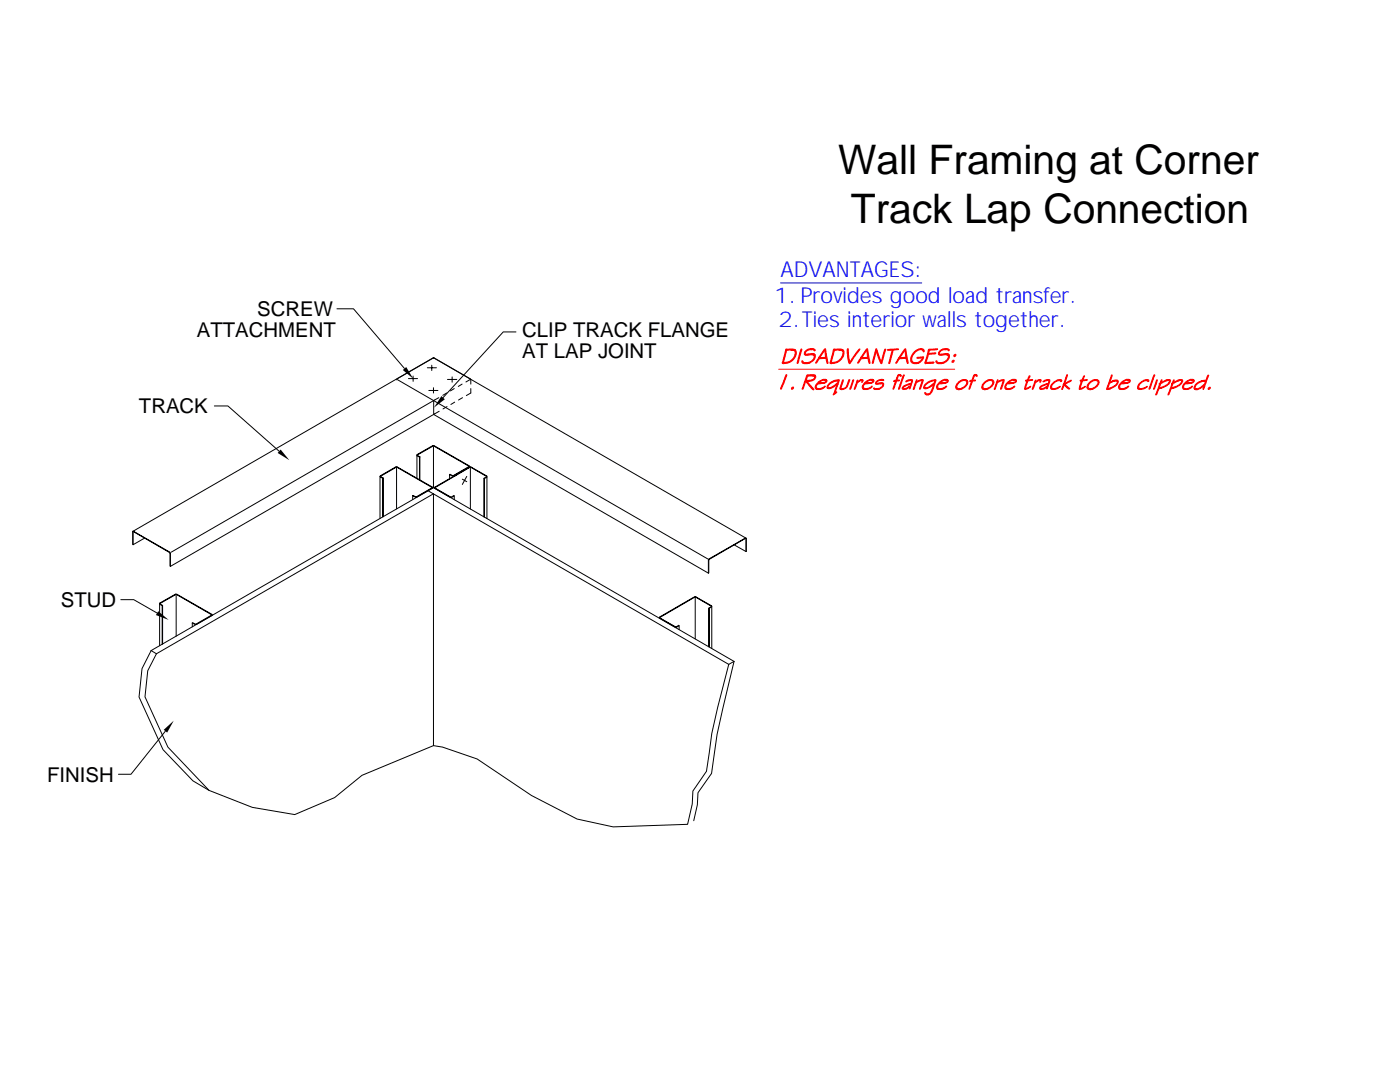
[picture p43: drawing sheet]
<svg xmlns="http://www.w3.org/2000/svg" width="279mm" height="216mm" viewBox="0 0 279 216" stroke-linecap="round" stroke-linejoin="round" font-family="sans-serif">
<defs><g id="words">
<g font-size="8.1">
<text x="167.3" y="34.7">Wall Framing at Corner</text>
<text x="169.8" y="44.5">Track Lap Connection</text>
</g>
<g font-size="4.4" fill="#00f">
<text x="155.8" y="55.2">ADVANTAGES:</text>
<text x="154.5" y="60.4">1. Provides good load transfer.</text>
<text x="155.4" y="65.2">2.Ties interior walls together.</text>
</g>
<g font-size="4.1">
<text x="51.3" y="63">SCREW</text>
<text x="39.3" y="67.2">ATTACHMENT</text>
<text x="104.2" y="71.5">AT LAP JOINT</text>
<text x="104.2" y="67.3">CLIP TRACK FLANGE</text>
<text x="27.7" y="82.3">TRACK</text>
<text x="12.1" y="121.1">STUD</text>
<text x="9.4" y="156">FINISH</text>
</g>
</g></defs>
<g fill="none" stroke="#000" stroke-width=".2">
<path d="M67.2 61.6h3.3l10.2 11.9M79.3 75.8l61.9 35.7M81.5 75.5h1.8M82.4 75v1.1M85.3 73.4h1.8M85.6 77.9h1.8M86.2 72.9v1M86.5 77.4v1M86.6 71.4l-7.3 4.2-.2 .2M87.6 79.4l-53.4 30.8M89.1 78.4l-.7 .5M89.3 75.7h1.9"/>
<path d="M90.2 75.2v1.1M90.7 77.5l-.8 .5M92.2 76.6l-.7 .5M92.3 79.4l-.8 .4M93.8 75.8l-.8 .4M93.8 75.6l.2 .2v.8M94 77.5v.9l-.9 .5M103 66.2h-2.6l-12 13.2M42.8 81h2.7l10.2 9M75.8 95.1v8.3M76.4 95.4v7.7M76.5 95.4l-.6-.3 3.3-1.9 7.1 4.1-3.2 1.8-.7-.2"/>
<path d="M76.5 95.4v7.7M76.5 95.4h-.1M79.1 93.4v8.1M79.3 93.2h-.3l-3.2 1.8 .6 .4M79.3 93.2l7 4.1v.1l-3.1 1.8-.8-.3M82.4 98.9v.8M83.2 90.8v4.6M83.7 91.2v4.5M83.8 91.2l-.5-.4 3.3-1.8 7 4-3.1 1.9-.8-.2M83.8 91.2h-.1M83.8 91.2v4.6M85.4 97.9l60 34.7"/>
<path d="M86.3 97.3v.1M86.5 89.2v8.1M86.5 97.3l60 34.7M86.5 97.3l-56.3 32.5M86.6 80v2.7l54.8 31.7M86.6 88.9h-.2l-3.2 1.8v.3l.5 .2M86.7 89l7 4-.1 .2-3.1 1.8h-.3l-.5-.3v.7M86.7 97.3v.1M87.7 82.1l-53.7 30.9M89.2 81.1l-.8 .5M90.7 99l-.8 .3M90.7 80.2l-.7 .5"/>
<path d="M91 94.9h.1M92.3 95.6l.9 .5M93.2 95.1l-.9 1.6M93.7 93.2l-6.9 4v.2l3.1 1.9M93.7 93.1v.1M93.7 93.2h.3l3.1 1.8v.2l-.4 .3M93.9 93.5v8.1M96.6 95.4v7.7M96.7 95.5l.4-.4-3.3-1.9-7 4.1 3.1 1.9 .7-.3 .1 .8M96.7 95.5v7.7M97.2 95.1v8.4M24.1 119.7h2.6l4.6 2.6"/>
<path d="M26.5 106l60.1-34.6 62.3 36M26.6 108.7v-2.7l7.3 4.2 .1 .2v2.6M28.9 107.4l-2.3 1.3v-2.6l7.2 4.2 .2 2.7M35.2 118.8v8.1M35.3 118.6h-.3l-3.1 1.7v.3l.5 .2M35.3 118.6l7.1 4.1-.1 .1-3.1 1.8-.8-.3M138.7 119.3v8.2M141.5 111.5l7.4-4.1v2.6l-.1-2.6-7.3 4.2-.1 2.8v-2.7zM146.5 108.7l2.4 1.3M30.2 129.8l-1.9 3.6-.6 5.7 4.8 10.5 6 6.2 3.2 1.9M30.2 129.8l1 .7M31.2 130.5l-1.7 3.3-.6 5.2 4.6 10.1 8.2 8.6 8.7 3.4 8.4 1.4 8-3.3 5.4-4.5 14.3-5.9 1.8 .3 6.9 2.3 10.9 7.3 9.1 4.7 7.2 1.6 14.8-.5 1-4.1 .1-2.6 2.7-3.9 1-7.5 1.2-5.3 2.2-8.5"/>
<path d="M31.2 130.5l55.3-32v50.3M31.9 120.5v8.3M32.4 120.8l-.5-.4 3.3-1.8 7.1 4.1-3.2 1.8-.7-.2M32.4 120.8v7.7M38.4 124.3v.8M42.4 122.7v.1M131.6 123.3h.1M131.6 123.3l3.2 1.9 .7-.3M141.5 121.3v7.8M141.5 121.4l.5-.4-3.3-1.9-7 4.1 3.1 1.9 .6-.3 .1 .8M141.5 121.4l.5-.3v-.2l-3.1-1.8h-.3l-7 4v.2M141.5 121.4v7.7"/>
<path d="M142 121v8.4M146.5 132l-3.4 14.5-1.1 7.8-2.7 3.9-.1 2.4-.7 3.2M146.5 132l-1.1 .6M33 145.9l-6.9 8.6h-2.5"/>
</g>
<path d="M80.4 73.8l.7-.6 1.4 2.4zM88.1 79l.7 .7-2.2 1.6zM56 89.7l1.7 2.1-2.3-1.4zM31.6 122l2.1 1.7-2.6-1zM32.7 145.6l2-1.8-1.3 2.4z" fill="#000"/>
<path d="M155.8 56.5h28.2" fill="none" stroke="#00f" stroke-width=".2"/>
<g fill="#f00" stroke="#f00" stroke-width=".2">
<path d="M157.9 69.8l.9 .1 .1 .3-.1 .9-.3 .5-.7 .6-.9 .3h-.8v-.2h.9a1.67 1.67 0 0 0 1.2-.7l.4-.7a.72 .72 0 0 0-.4-1.1z" fill-rule="evenodd"/>
<path d="M156.8 69.7l1.9 .1h-1.3a.62 .62 0 0 0-.6 .9l-.4 1.6h-.3z" fill-rule="evenodd"/>
<path d="M157 69.7l1.3-.1 .3 .2z" fill-rule="evenodd"/>
<path d="M159.9 69.7h.1v.1l-.7 2.6-.2 .1z" fill-rule="evenodd"/>
<path d="M160 72.1l.1-.1 .3 .3 .2 .1h1.1l-1.3 .2-.3-.2z" fill-rule="evenodd"/>
<path d="M162.1 70.8h.5a1.36 1.36 0 0 1-.9 1.6h-1a1.52 1.52 0 0 0 1.8-1.4z" fill-rule="evenodd"/>
<path d="M161 70.7l.9-.1 .7 .1z" fill-rule="evenodd"/>
<path d="M160.6 70.2l.6-.5 .8 .1-.8 .1a.5 .5 0 0 0-.3 .8l1.7 .1-1.8 .1-.3-.2z" fill-rule="evenodd"/>
<path d="M161.2 69.7l1-.1h.3l.2 .3-.1 .1-.4-.2z" fill-rule="evenodd"/>
<path d="M163.3 71.5h1.5l-1.3 .1-.5 .7-.2 .2z" fill-rule="evenodd"/>
<path d="M164.4 69.9h.2l-1 1.5h-.2z" fill-rule="evenodd"/>
<path d="M164.6 69.6l.2 .2 .5 2.6a.21 .21 0 0 1-.3 0 .21 .21 0 0 1 0-.3l-.2-.6h-1.5l1.5-.2-.2-1.3-.1-.2z" fill-rule="evenodd"/>
<path d="M167.4 69.8h.8l.2 .4a2.27 2.27 0 0 1-1.4 2.1l-1.3 .2v-.2h1l.7-.3 .7-1.1a.68 .68 0 0 0 .1-.8 .68 .68 0 0 0-.8-.3z" fill-rule="evenodd"/>
<path d="M166.4 69.7l1.8 .1h-1.3a.6 .6 0 0 0-.6 .8l-.4 1.7h-.2z" fill-rule="evenodd"/>
<path d="M166.6 69.7l1.2-.1 .3 .2z" fill-rule="evenodd"/>
<path d="M171.3 69.8l.3-.2-1.8 2.7h-.2z" fill-rule="evenodd"/>
<path d="M169.1 69.6h.2l.2 2.5 .1 .2h.2l-.2 .3a2.24 2.24 0 0 1-.5-1.6z" fill-rule="evenodd"/>
<path d="M171.7 71.5h1.5l-1.3 .1-.5 .7-.2 .2z" fill-rule="evenodd"/>
<path d="M172.8 69.8l.1 .2-.9 1.4h-.3z" fill-rule="evenodd"/>
<path d="M172.9 69.7l.2-.1 .5 2.9h-.2l-.2-1h-1.5l1.5-.2z" fill-rule="evenodd"/>
<path d="M174.9 70.1l.1-.1 .1 .1 .8 2.1h-.3l-.2-.4z" fill-rule="evenodd"/>
<path d="M176.5 69.8l.2-.2 .1 .2-.7 2.3a.28 .28 0 0 1 0 .3 .28 .28 0 0 1-.3 .1l-.2-.3h.3z" fill-rule="evenodd"/>
<path d="M174.8 69.6h.2v.4l-.1 .1-.7 2.4-.1-.1z" fill-rule="evenodd"/>
<path d="M178.1 69.8h.2l-.8 2.8-.1-.2z" fill-rule="evenodd"/>
<path d="M177.2 69.7h2.1l-1.3 .2h-.8z" fill-rule="evenodd"/>
<path d="M179.3 71.5h1.5l-1.3 .1-.5 .7-.2 .2z" fill-rule="evenodd"/>
<path d="M180.4 69.9h.2l-1 1.5h-.2z" fill-rule="evenodd"/>
<path d="M180.5 69.7l.3-.1 .4 2.9h-.1l-.3-1h-1.5l1.5-.2z" fill-rule="evenodd"/>
<path d="M182.8 72.4l.2-.1a1.45 1.45 0 0 0 1.1-.9l.2-.1a1.62 1.62 0 0 1-.9 1.1z" fill-rule="evenodd"/>
<path d="M183 71.3l1.3-.1v.1l-1 .2h-.3z" fill-rule="evenodd"/>
<path d="M183.8 69.8l.5-.1 .1 .5z" fill-rule="evenodd"/>
<path d="M182.5 70.2a1.55 1.55 0 0 1 1.8-.5l-.7 .1-.7 .3-.7 .6-.2 .6-.1 .6 .3 .4 1.2 .1-.4 .2h-.6l-.4-.2-.2-.3a2.35 2.35 0 0 1 .7-1.9z" fill-rule="evenodd"/>
<path d="M184.8 72.3h1.6v.1z" fill-rule="evenodd"/>
<path d="M185.1 70.6l1.7-.2-.2 .2-1.3 .1-.5 1.6 1.6 .1-1.8 .1z" fill-rule="evenodd"/>
<path d="M185.3 69.8l1.8-.2-.2 .2h-1.1a.54 .54 0 0 0-.5 .7l-.2 .1z" fill-rule="evenodd"/>
<path d="M186.8 72.1l.1-.1 .5 .4h1l-1.2 .2-.4-.3z" fill-rule="evenodd"/>
<path d="M188.8 70.8h.6v.5a1.45 1.45 0 0 1-1 1.1h-.9a1.59 1.59 0 0 0 1.8-1.3l-.1-.2z" fill-rule="evenodd"/>
<path d="M187.8 70.7l.9-.1 .7 .1z" fill-rule="evenodd"/>
<path d="M187.5 70.1l.5-.4 .8 .1a1.13 1.13 0 0 0-1.3 .8l.2 .1 1.7 .1-1.8 .1-.3-.2z" fill-rule="evenodd"/>
<path d="M188 69.7l.5-.1h.6a.21 .21 0 0 1 .3 .1 .21 .21 0 0 1-.1 .3l-.3-.2z" fill-rule="evenodd"/>
<path d="M190.1 72l.3-.1-.2 .4h-.2z" fill-rule="evenodd"/>
<path d="M190.4 70.9l.2-.2 .2 .1-.3 .4-.2-.2z" fill-rule="evenodd"/>
<path d="M160.8 76.1h.7h-.4l1.3 1.5v.2l-.6-.4z" fill-rule="evenodd"/>
<path d="M160.9 75.9l1.1-.1a.49 .49 0 0 0 .5-.2 .49 .49 0 0 0-.1-.6h-.3l.6-.1a.73 .73 0 0 1-.5 1z" fill-rule="evenodd"/>
<path d="M161.2 74.9h1.5z" fill-rule="evenodd"/>
<path d="M161.1 74.8l1.6 .1-1.5 .2-.3 .8h1.2l-1.3 .2-.5 1.5-.2 .1v-.1z" fill-rule="evenodd"/>
<path d="M162.8 77.6l1.1-.1 .8-.4-.8 .6h-.8z" fill-rule="evenodd"/>
<path d="M163.3 76.5l.9-.2a.37 .37 0 0 0 .4 0 .37 .37 0 0 0 .2-.4h-.3h.5v.2l-.3 .3z" fill-rule="evenodd"/>
<path d="M163.3 76.2a1.45 1.45 0 0 1 1.7-.3h-1l-.7 .6h1.2h-.5a.86 .86 0 0 0-1.1 .5 .38 .38 0 0 0 .1 .5 .38 .38 0 0 0 .4 .1h-.6l-.1-.3 .1-.4z" fill-rule="evenodd"/>
<path d="M166.7 78.4l.3-.2z" fill-rule="evenodd"/>
<path d="M167 76.7h.3l-.6 1.6 .1 .1-.5 .4z" fill-rule="evenodd"/>
<path d="M165.3 76.8l.5-.5 .7-.4 .8 .1-.7 .1-.7 .3-.6 .6v.3h.2l-.4 .1z" fill-rule="evenodd"/>
<path d="M166.5 75.9l1-.1-.2 .9h-.3a2.02 2.02 0 0 1-1.9 .7 2.61 2.61 0 0 0 2.2-1.4z" fill-rule="evenodd"/>
<path d="M168.1 75.9h.2l-.5 1.6 .2 .1h-.4z" fill-rule="evenodd"/>
<path d="M169.4 75.8l.2 .1-.6 1.4-.7 .4h-.6l-.1-.1 .8-.1 .5-.3z" fill-rule="evenodd"/>
<path d="M170.2 75.8l.2 .1-.6 1.6-.2 .2z" fill-rule="evenodd"/>
<path d="M171.2 76.2l.4-.3h.4z" fill-rule="evenodd"/>
<path d="M171 75.9l.2-.1v.4h.1l-.2 .1-.6 1.4z" fill-rule="evenodd"/>
<path d="M171.6 75.9l.3-.2a.28 .28 0 0 1 .3 .3 .28 .28 0 0 1-.2 .3v-.4z" fill-rule="evenodd"/>
<path d="M172.2 77.6l.9-.1 .9-.5a.28 .28 0 0 1 0 .3 .28 .28 0 0 1-.3 .2l-.6 .2z" fill-rule="evenodd"/>
<path d="M172.7 76.5l1.2-.2 .3-.1v-.2l-.4-.1h.6a.52 .52 0 0 1-.5 .6z" fill-rule="evenodd"/>
<path d="M172.6 76.3l1.1-.6h.5l.2 .2h-1l-.7 .6h1.2h-.5a.86 .86 0 0 0-1.1 .5 .4 .4 0 0 0 .5 .6h-.6l-.1-.3 .1-.4z" fill-rule="evenodd"/>
<path d="M174.4 77.4l.3 .2h.9l-1 .1-.3-.1z" fill-rule="evenodd"/>
<path d="M174.7 76.5h1.2l-.7 .2z" fill-rule="evenodd"/>
<path d="M175.1 76.5l.7-.1 .5 .1z" fill-rule="evenodd"/>
<path d="M175.9 75.9h.5z" fill-rule="evenodd"/>
<path d="M175 76l.8-.3 .6 .1-.8 .1-.6 .3v.3l1.4 .1-.1 .4-.4 .5-.3 .1h-.7l.4-.1a1.09 1.09 0 0 0 .9-.7l-.3-.3h-1.2z" fill-rule="evenodd"/>
<path d="M178.4 76.1h.3z" fill-rule="evenodd"/>
<path d="M178.4 76l1.1-.1-.1 .1h-.5l-.6 1.7 .4-1.6z" fill-rule="evenodd"/>
<path d="M179.4 74.9h.4l.1 .1-.2 .1z" fill-rule="evenodd"/>
<path d="M179.2 74.8l.3-.1 .3 .2h-.4l-.4 1h-.2z" fill-rule="evenodd"/>
<path d="M180.3 74.8h.2v.1l-1 2.7-.1 .1z" fill-rule="evenodd"/>
<path d="M180.5 77.5l1.1-.3-.6 .4z" fill-rule="evenodd"/>
<path d="M180.2 77.1l.9-.4h.6l-1.4 .6v.2l.7 .1h-.2a.54 .54 0 0 1-.8-.2z" fill-rule="evenodd"/>
<path d="M180.8 76l.9-.1-.9 .3z" fill-rule="evenodd"/>
<path d="M181.1 75.9l.4-.1a.37 .37 0 0 1 .5 0 .37 .37 0 0 1 0 .5l-.4 1.3h-.2l.2-.4h-.3l.3-.2 .1-.3h-.4a.52 .52 0 0 0 .6-.8z" fill-rule="evenodd"/>
<path d="M182.8 76.2l.6-.3h.5a1.37 1.37 0 0 0-1.4 1.4l-.1 .4h-.2z" fill-rule="evenodd"/>
<path d="M182.9 75.8h.1v.4h-.2z" fill-rule="evenodd"/>
<path d="M183.4 75.9l.5-.2 .4 .2-.6 1.7-.1 .1 .4-1.7z" fill-rule="evenodd"/>
<path d="M184.5 78.4l.2-.1 .3 .4h.6l-.7 .1z" fill-rule="evenodd"/>
<path d="M184.3 77.4l.8-.1 1-.6h.3l-.7 .5-.7 .4h-.5z" fill-rule="evenodd"/>
<path d="M186.6 75.9l.2 .1-.6 1.8a1.03 1.03 0 0 1-1.1 .9 1.86 1.86 0 0 0 1.1-1.7l.2-.3h-.3l.3-.3z" fill-rule="evenodd"/>
<path d="M184.5 76.8l1-.8 1.3-.2v.1l-1 .2-1 .6a.38 .38 0 0 0-.2 .3 .38 .38 0 0 0 .1 .4h-.4z" fill-rule="evenodd"/>
<path d="M187 77.6l1.1-.1 .7-.5a.28 .28 0 0 1 0 .3 .28 .28 0 0 1-.2 .2l-.7 .2z" fill-rule="evenodd"/>
<path d="M187.5 76.5l1.5-.3v-.3h-.4h.6l.1 .1-.2 .3-.3 .2z" fill-rule="evenodd"/>
<path d="M187.4 76.3a1.45 1.45 0 0 1 1.8-.4h-1l-.7 .6h1.2h-.4a.86 .86 0 0 0-1.1 .5 .38 .38 0 0 0 0 .5 .38 .38 0 0 0 .4 .1h-.6l-.1-.3 .1-.4z" fill-rule="evenodd"/>
<path d="M191.3 76.2l.5-.3h.6l-.8 .3a.85 .85 0 0 0-.4 1.3l.9 .1-.3 .1a.68 .68 0 0 1-1-.1 .68 .68 0 0 1 .2-1z" fill-rule="evenodd"/>
<path d="M191.8 75.9l.2-.1a.85 .85 0 0 1 1.1 .1 1.09 1.09 0 0 1-.5 1.3l-.5 .4h-.7l.4-.1 .7-.5a.59 .59 0 0 0 .5-.5 .59 .59 0 0 0-.5-.6z" fill-rule="evenodd"/>
<path d="M193.6 76.1h.3z" fill-rule="evenodd"/>
<path d="M193.5 76l1.2-.1-.1 .1h-.5l-.7 1.7 .5-1.6z" fill-rule="evenodd"/>
<path d="M194.6 74.9h.4v.1l-.1 .1z" fill-rule="evenodd"/>
<path d="M194.4 74.8l.3-.1 .3 .2h-.4l-.5 1h-.1z" fill-rule="evenodd"/>
<path d="M196.5 76.2l.5-.3h.6l-.7 .3-.4 .3a.67 .67 0 0 0-.2 1l1 .1-.3 .1a.68 .68 0 0 1-1-.1 .68 .68 0 0 1 .2-1z" fill-rule="evenodd"/>
<path d="M197 75.9l.2-.1a.76 .76 0 0 1 1.1 .3v.5l-.5 .6-.5 .4h-.7a1.75 1.75 0 0 0 1.5-1.1v-.1a.4 .4 0 0 0-.4-.5z" fill-rule="evenodd"/>
<path d="M198.9 76.2l.7-.3h.5l-.5 .2a1.06 1.06 0 0 0-.8 1.1l-.3 .5z" fill-rule="evenodd"/>
<path d="M199.1 75.8h.1l-.1 .4h-.2z" fill-rule="evenodd"/>
<path d="M199.6 75.9l.8-.1-.5 1.8-.2 .1 .5-1.7z" fill-rule="evenodd"/>
<path d="M200.7 77.6l.9-.1 .9-.4-.8 .6h-.8z" fill-rule="evenodd"/>
<path d="M201.2 76.5l1.3-.3 .1-.2-.3-.1h.5a.45 .45 0 0 1-.5 .6z" fill-rule="evenodd"/>
<path d="M200.8 76.5l.7-.5a1.23 1.23 0 0 1 1.1-.3l.2 .2h-1l-.6 .6h1.1l-1.3 .1-.3 .4a.4 .4 0 0 0 .5 .6h-.5l-.2-.2v-.3z" fill-rule="evenodd"/>
<path d="M204.5 77.5h.4l.8-.4-.8 .5-.3 .1z" fill-rule="evenodd"/>
<path d="M204.7 76h.3z" fill-rule="evenodd"/>
<path d="M204.7 75.9l1.4-.1-1 .2-.4 1.2 .1 .3h-.3l.5-1.5h-.3z" fill-rule="evenodd"/>
<path d="M205.4 75l.2 .1-.4 .7h-.2z" fill-rule="evenodd"/>
<path d="M206.7 76.2l.4-.3h.4z" fill-rule="evenodd"/>
<path d="M206.6 75.9h.2l-.1 .3h.1l-.2 .2-.5 1.3z" fill-rule="evenodd"/>
<path d="M207.1 75.9a.32 .32 0 0 1 .4-.2 .32 .32 0 0 1 .2 .3l-.2 .3 .1-.4z" fill-rule="evenodd"/>
<path d="M207.9 77.5l1.1-.3-.6 .4z" fill-rule="evenodd"/>
<path d="M207.5 77.3l.7-.5 .9-.1-1 .3a.36 .36 0 0 0-.3 .5l.6 .1h-.2a.49 .49 0 0 1-.7-.3z" fill-rule="evenodd"/>
<path d="M208.2 76l.9-.1-.9 .3z" fill-rule="evenodd"/>
<path d="M208.5 75.9l.4-.1a.38 .38 0 0 1 .4-.1 .38 .38 0 0 1 .2 .3l-.5 1.6h-.1l.1-.4h-.3l.4-.5h-.4a.51 .51 0 0 0 .5-.2 .51 .51 0 0 0 0-.6z" fill-rule="evenodd"/>
<path d="M209.7 77.6l1-.1 .9-.4a1.69 1.69 0 0 1-1.9 .5z" fill-rule="evenodd"/>
<path d="M210.2 76.3l.7-.4h.6a1.72 1.72 0 0 0-1.6 1.4l.4 .3h-.6a1.05 1.05 0 0 1 .5-1.3z" fill-rule="evenodd"/>
<path d="M210.9 75.9l.8-.2 .2 .2-.2 .3-.1-.3z" fill-rule="evenodd"/>
<path d="M212.4 76.8h.2l.8 .8h-.3z" fill-rule="evenodd"/>
<path d="M212.3 76.6l1.4-.7 .1 .1a2.66 2.66 0 0 0-1.5 1.1l-.3 .6h-.1z" fill-rule="evenodd"/>
<path d="M212.9 74.8h.2l-.5 1.4-.1 .4h-.2z" fill-rule="evenodd"/>
<path d="M215.4 77.5l1.2-.4-.7 .5-.5 .1z" fill-rule="evenodd"/>
<path d="M215.6 76h.3z" fill-rule="evenodd"/>
<path d="M215.6 75.9l1.4-.1v.1l-.9 .1-.5 1.3v.2h-.2l.5-1.5h-.3z" fill-rule="evenodd"/>
<path d="M216.4 75l.1 .1-.3 .5-.3 .2z" fill-rule="evenodd"/>
<path d="M217.3 76.5l.7-.6h.6l-.7 .3-.4 .3a.67 .67 0 0 0-.2 1l1 .1a.81 .81 0 0 1-1.4-.4z" fill-rule="evenodd"/>
<path d="M218 75.9l.2-.1a.76 .76 0 0 1 1.1 .3v.5l-.5 .6-.5 .4h-.7a1.6 1.6 0 0 0 1.5-1.4l-.3-.3z" fill-rule="evenodd"/>
<path d="M221.5 76.3l.5-.3h.6z" fill-rule="evenodd"/>
<path d="M222 76l.9-.2a.34 .34 0 0 1 .2 .6l-.2 .4a2.86 2.86 0 0 1-1.8 .8l1.6-.8a.43 .43 0 0 0 .3-.3 .43 .43 0 0 0-.2-.5z" fill-rule="evenodd"/>
<path d="M221.8 74.8h.2v.3l-.5 1.2h.2l-.3 .2-.3 1 .6 .1-.8 .1z" fill-rule="evenodd"/>
<path d="M223.4 77.6a2.19 2.19 0 0 0 1.7-.6l.2 .1-.3 .2-.6 .4h-.8z" fill-rule="evenodd"/>
<path d="M223.9 76.5l1.4-.3 .1-.2-.4-.1h.6v.1l-.2 .3-.3 .2z" fill-rule="evenodd"/>
<path d="M223.8 76.2l1-.5h.5l.3 .2h-1.1l-.6 .6h1.1l-1.1 .1a.49 .49 0 0 0-.5 .5 .49 .49 0 0 0 .5 .5h-.5l-.2-.3 .1-.4z" fill-rule="evenodd"/>
<path d="M227.1 77.6l.9-.1 1-.4-.1 .2a1.67 1.67 0 0 1-1.8 .3z" fill-rule="evenodd"/>
<path d="M227.6 76.3l.7-.4h.6l-.9 .3-.7 .8a.4 .4 0 0 0 .4 .6h-.6l-.1-.2 .1-.5z" fill-rule="evenodd"/>
<path d="M228.3 75.9l.3-.1a.35 .35 0 0 1 .4-.1 .35 .35 0 0 1 .2 .4l-.1 .1-.1-.3z" fill-rule="evenodd"/>
<path d="M230.3 74.9l.2-.1-1.1 2.9-.1-.2z" fill-rule="evenodd"/>
<path d="M230.8 75.8h.2v.2l-.5 1.5-.2 .2z" fill-rule="evenodd"/>
<path d="M231.7 76.3l.9-.4h.6z" fill-rule="evenodd"/>
<path d="M231.7 75.9l.2-.1-.2 .5h.3a1.22 1.22 0 0 0-.6 1.1h.5l-.3 .1a.66 .66 0 0 0-.5 .7 .51 .51 0 0 1-.5 .6l.8-2.2z" fill-rule="evenodd"/>
<path d="M232.6 75.9l.7-.2a.33 .33 0 0 1 .3 .2 .33 .33 0 0 1-.1 .4l-.4 .5a2.3 2.3 0 0 1-1.7 .6 2.59 2.59 0 0 0 2-1.4z" fill-rule="evenodd"/>
<path d="M234.2 76.3l.8-.4h.6z" fill-rule="evenodd"/>
<path d="M234.2 75.8h.2l-.2 .5h.3a1.05 1.05 0 0 0-.7 1.1h.6l-.2 .1a.65 .65 0 0 0-.7 .7l-.4 .6 .7-2.2z" fill-rule="evenodd"/>
<path d="M235 75.9l.7-.2a.27 .27 0 0 1 .3 .1 .27 .27 0 0 1 0 .4l-.4 .6-.5 .2a1.6 1.6 0 0 1-1.3 .4l.9-.3 .8-.5a.49 .49 0 0 0 .2-.7z" fill-rule="evenodd"/>
<path d="M236.1 77.6l1-.1 .9-.4-.8 .6h-.8z" fill-rule="evenodd"/>
<path d="M236.6 76.5l1.4-.3 .1-.2-.4-.1h.6a.51 .51 0 0 1-.5 .6z" fill-rule="evenodd"/>
<path d="M236.3 76.5l.6-.5a1.23 1.23 0 0 1 1.2-.3l.2 .2h-1l-.7 .6h1.2l-1.1 .1a.49 .49 0 0 0-.5 .5 .49 .49 0 0 0 .5 .5h-.6l-.1-.2v-.3z" fill-rule="evenodd"/>
<path d="M238.3 77.6a2.18 2.18 0 0 0 1.8-.7h.2l-.8 .7a1.12 1.12 0 0 1-1.2 0z" fill-rule="evenodd"/>
<path d="M238.8 76.5l.9-.5 .9 .1a2.06 2.06 0 0 0-2.1 1.3l.3 .2h-.5v-.1z" fill-rule="evenodd"/>
<path d="M239.7 76l.4-.1a.68 .68 0 0 0 .8-.8l.1-.2h.2l-1.1 2.8 .2-.7-.2-.1 .3-.3 .2-.5z" fill-rule="evenodd"/>
<path d="M241.3 77.3h.2l.1 .1-.4 .3-.1-.1z" fill-rule="evenodd"/>
<path d="M156.8 74.8h.2v.2l-1 2.6h-.2z" fill-rule="evenodd"/>
<path d="M158.1 77.3l.2-.1a.29 .29 0 0 1 0 .3 .29 .29 0 0 1-.4 .1z" fill-rule="evenodd"/>
</g>
<path d="M155.4 73.7h35.1" fill="none" stroke="#f00" stroke-width=".2"/>
<use href="#words"/>
</svg>
